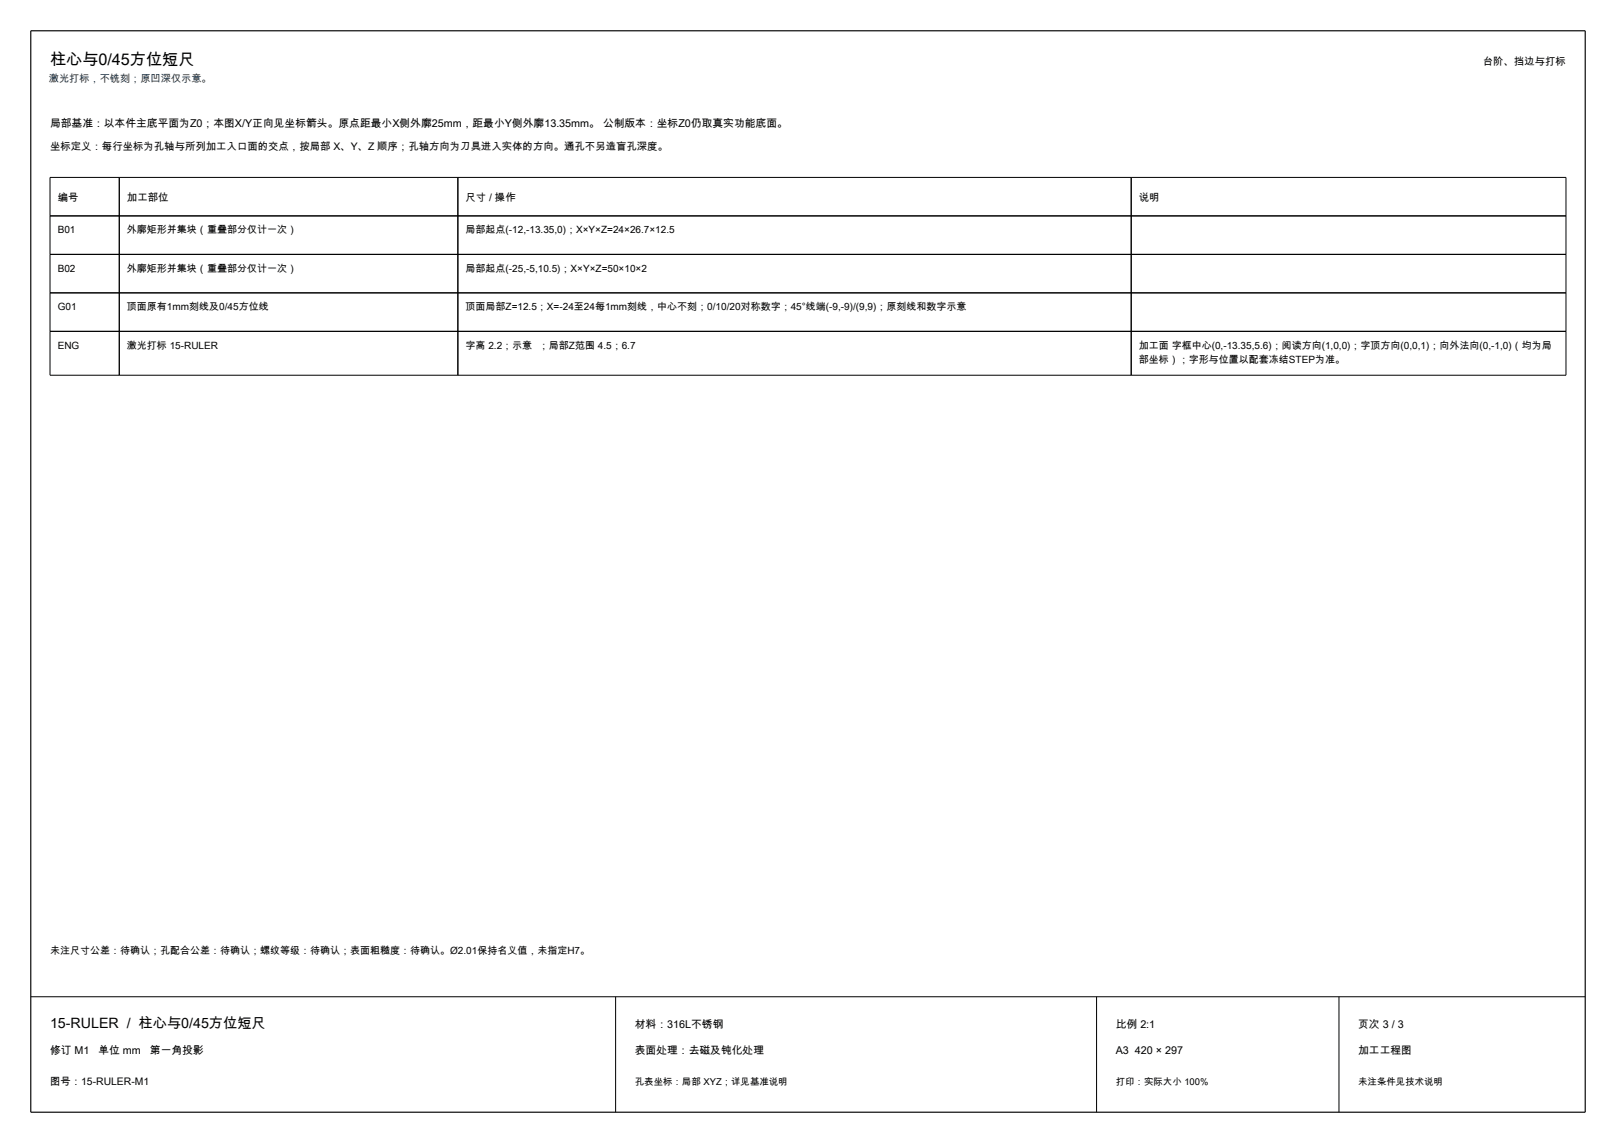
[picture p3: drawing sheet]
<svg xmlns="http://www.w3.org/2000/svg" width="420mm" height="297mm" viewBox="0 0 420 297" stroke-linecap="round" stroke-linejoin="round" font-family="sans-serif">
<defs><g id="words">
<text font-size="4.2" x="13" y="17">柱心与0/45方位短尺</text>
<text font-size="3.7" x="13" y="267">15-RULER / 柱心与0/45方位短尺</text>
<g font-size="2.8">
<text x="13" y="33">局部基准：以本件主底平面为Z0；本图X/Y正向见坐标箭头。原点距最小X侧外廓25mm，距最小Y侧外廓13.35mm。 公制版本：坐标Z0仍取真实功能底面。</text>
<text x="165" y="267">材料：316L不锈钢</text>
<text x="290" y="267">比例 2:1</text>
<text x="353" y="267">页次 3 / 3</text>
<text x="13" y="274">修订 M1</text>
<text x="25.6" y="274">单位 mm</text>
<text x="39" y="274">第一角投影</text>
<text x="165" y="274">表面处理：去磁及钝化处理</text>
<text x="290" y="274">A3 420 × 297</text>
<text x="353" y="274">加工工程图</text>
</g>
<g font-size="2.7">
<text x="385.4" y="17">台阶、挡边与刻字</text>
<text x="401.6" y="17">打标</text>
<text x="13" y="39.1">坐标定义：每行坐标为孔轴与所列加工入口面的交点，按局部 X、Y、Z 顺序；孔轴方向为刀具进入实体的方向。通孔不另造盲孔深度。</text>
<text x="15" y="52.1">编号</text>
<text x="33" y="52.1">加工部位</text>
<text x="121" y="52.1">尺寸 / 操作</text>
<text x="296" y="52.1">说明</text>
<text x="13" y="282">图号：15-RULER-M1</text>
</g>
<text font-size="2.6" fill="#1f3345" x="12.7" y="21.4">激光打标，不铣刻；原凹深仅示意。</text>
<g font-size="2.6">
<text x="15" y="60.6">B01</text>
<text x="33" y="60.6">外廓矩形并集块（重叠部分仅计一次）</text>
<text x="121" y="60.6">局部起点(-12,-13.35,0)；X×Y×Z=24×26.7×12.5</text>
<text x="15" y="70.6">B02</text>
<text x="33" y="70.6">外廓矩形并集块（重叠部分仅计一次）</text>
<text x="121" y="70.6">局部起点(-25,-5,10.5)；X×Y×Z=50×10×2</text>
<text x="15" y="80.6">G01</text>
<text x="33" y="80.6">顶面原有1mm刻线及0/45方位线</text>
<text x="121" y="80.6">顶面局部Z=12.5；X=-24至24每1mm刻线，中心不刻；0/10/20对称数字；45°线端(-9,-9)/(9,9)；原刻线和数字深0.1</text>
<text x="246" y="80.6">示意</text>
<text x="15" y="90.6">ENG</text>
<text x="33" y="90.6">实体凹刻 15-RULER</text>
<text x="33" y="90.6">激光打标</text>
<text x="121" y="90.6">字高 2.2；深 0.2；局部Z范围 4.5；6.7</text>
<text x="133.1" y="90.6">示意</text>
<text x="296" y="90.6">加工面 字框中心(0,-13.35,5.6)；阅读方向(1,0,0)；字顶方向(0,0,1)；向外法向(0,-1,0)（均为局</text>
<text x="296" y="94.2">部坐标）；字形与位置以配套冻结STEP为准。</text>
<text x="13" y="248">未注尺寸公差：待确认；孔配合公差：待确认；螺纹等级：待确认；表面粗糙度：待确认。Ø2.01保持名义值，未指定H7。</text>
</g>
<g font-size="2.5">
<text x="165" y="282">孔表坐标：局部 XYZ；详见基准说明</text>
<text x="290" y="282">打印：实际大小 100%</text>
<text x="353" y="282">未注条件见技术说明</text>
</g>
</g></defs>
<path d="M8 8h404v281h-404z" fill="none" stroke="#000" stroke-width=".3"/>
<path d="M13 56.1h394M13 46.1h394v51.4h-394zM31 46.1v51.4M119 46.1v51.4M294 46.1v51.4M13 66.1h394M13 76.1h394M13 86.1h394M8 259h404M160 259v30M285 259v30M348 259v30" fill="none" stroke="#000" stroke-width=".26"/>
<g fill="#fff">
<path d="M401.6 14.7h5.4v3h-5.4z" fill-rule="evenodd"/>
<path d="M246 78.4h6.2v2.9h-6.2z" fill-rule="evenodd"/>
<path d="M33 88.4h10.4v2.9h-10.4z" fill-rule="evenodd"/>
<path d="M133.1 88.4h7v2.9h-7z" fill-rule="evenodd"/>
</g>
<use href="#words"/>
</svg>
